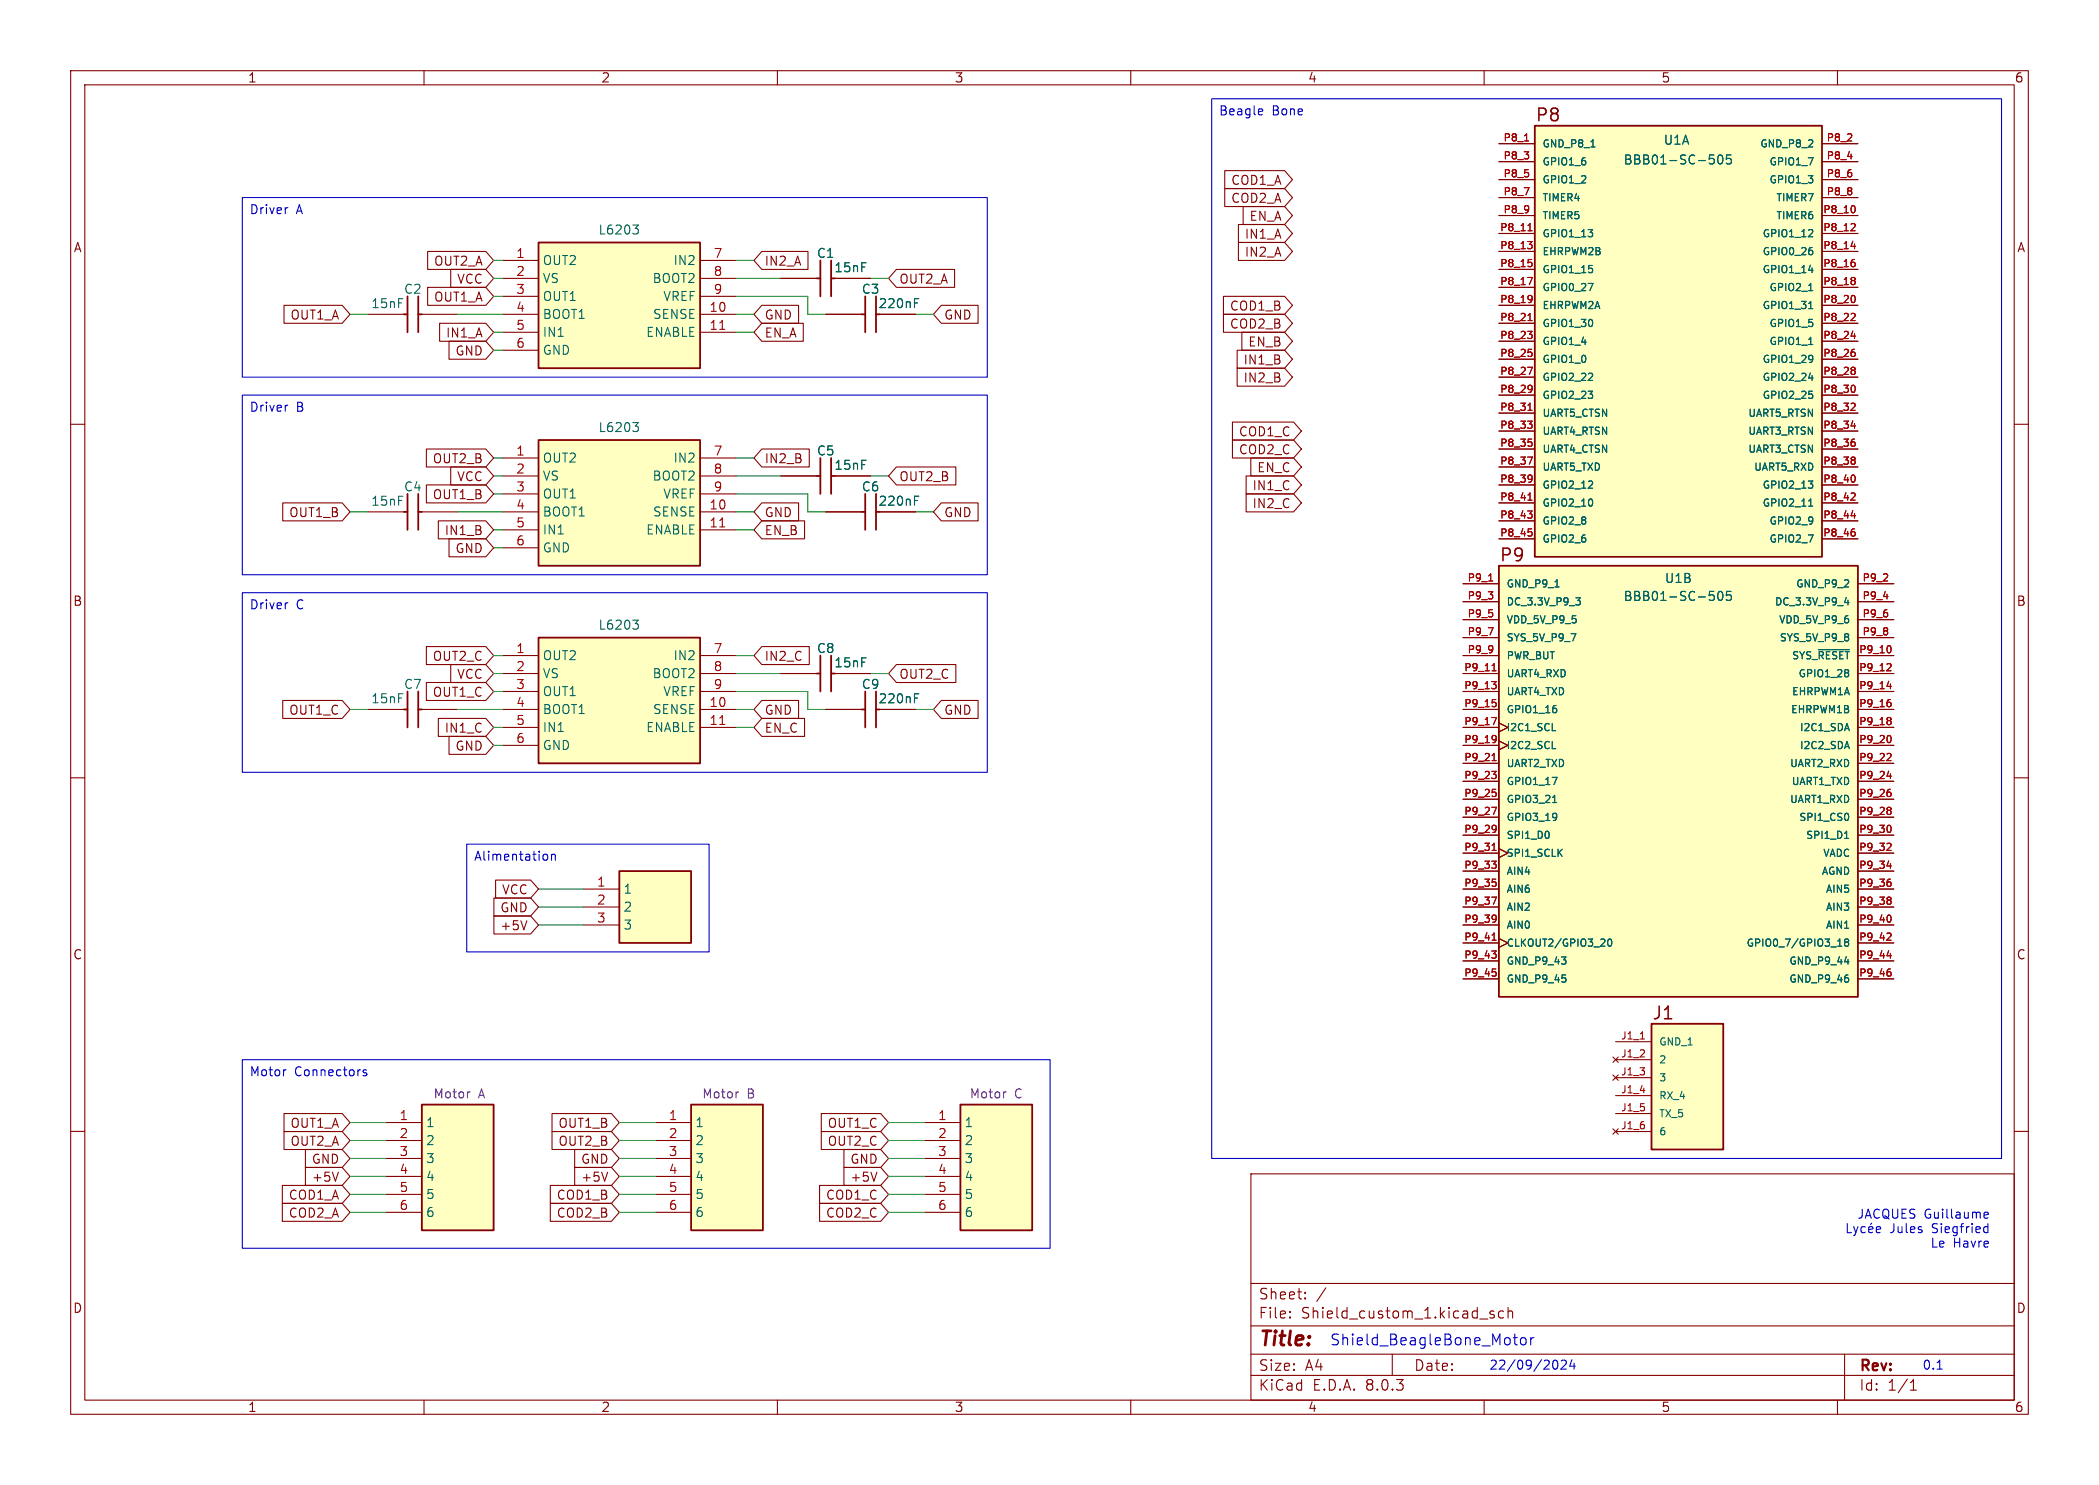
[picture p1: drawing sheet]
<svg xmlns="http://www.w3.org/2000/svg" width="297mm" height="210mm" viewBox="0 0 297 210" stroke-linecap="round" stroke-linejoin="round" font-family="sans-serif">
<defs><g id="words">
<text font-size="2.8" fill="#840000" x="178" y="190.9">Title:</text>
<g font-size="2.5" fill="#840000">
<text x="217.2" y="17.5">P8</text>
<text x="212.1" y="79.7">P9</text>
<text x="233.7" y="144.5">J1</text>
</g>
<g font-size="2.1" fill="#840000">
<text x="178" y="184">Sheet:</text>
<text x="178" y="186.7">File:</text>
<text x="184.1" y="186.7">Shield_custom_1.kicad_sch</text>
<text x="178" y="196.9">KiCad</text>
<text x="178" y="194.1">Size:</text>
<text x="184.7" y="194.1">A4</text>
<text x="185.7" y="196.9">E.D.A.</text>
<text x="193.3" y="196.9">8.0.3</text>
<text x="200" y="194.1">Date:</text>
<text x="263" y="194.3">Rev:</text>
<text x="263" y="196.9">Id:</text>
<text x="267.1" y="196.9">1/1</text>
</g>
<text font-size="2.1" fill="#0000c2" x="188.1" y="190.5">Shield_BeagleBone_Motor</text>
<g font-size="1.8" fill="#840000">
<text x="35" y="11.9">1</text>
<text x="85" y="11.9">2</text>
<text x="135" y="11.9">3</text>
<text x="185" y="11.9">4</text>
<text x="235" y="11.9">5</text>
<text x="285" y="11.9">6</text>
<text x="174.1" y="26.4">COD1_A</text>
<text x="174.1" y="28.9">COD2_A</text>
<text x="10.3" y="35.9">A</text>
<text x="176" y="34">IN1_A</text>
<text x="176.7" y="31.4">EN_A</text>
<text x="285.3" y="35.9">A</text>
<text x="61.3" y="37.8">OUT2_A</text>
<text x="64.6" y="40.3">VCC</text>
<text x="108.1" y="37.8">IN2_A</text>
<text x="127.2" y="40.3">OUT2_A</text>
<text x="176" y="36.5">IN2_A</text>
<text x="41" y="45.4">OUT1_A</text>
<text x="61.3" y="42.9">OUT1_A</text>
<text x="63" y="47.9">IN1_A</text>
<text x="108.1" y="47.9">EN_A</text>
<text x="108.1" y="45.4">GND</text>
<text x="133.5" y="45.4">GND</text>
<text x="173.9" y="44.1">COD1_B</text>
<text x="173.9" y="46.7">COD2_B</text>
<text x="64.3" y="50.5">GND</text>
<text x="175.9" y="51.8">IN1_B</text>
<text x="176.5" y="49.2">EN_B</text>
<text x="175.9" y="54.3">IN2_B</text>
<text x="61.1" y="65.7">OUT2_B</text>
<text x="108.1" y="65.7">IN2_B</text>
<text x="175.2" y="64.5">COD2_C</text>
<text x="175.2" y="61.9">COD1_C</text>
<text x="61.1" y="70.8">OUT1_B</text>
<text x="64.6" y="68.3">VCC</text>
<text x="127.2" y="68.3">OUT2_B</text>
<text x="177.1" y="69.5">IN1_C</text>
<text x="177.8" y="67">EN_C</text>
<text x="40.8" y="73.3">OUT1_B</text>
<text x="62.8" y="75.9">IN1_B</text>
<text x="108.1" y="73.3">GND</text>
<text x="108.1" y="75.9">EN_B</text>
<text x="133.5" y="73.3">GND</text>
<text x="177.1" y="72.1">IN2_C</text>
<text x="64.3" y="78.4">GND</text>
<text x="10.3" y="85.9">B</text>
<text x="285.3" y="85.9">B</text>
<text x="61.1" y="93.7">OUT2_C</text>
<text x="108.1" y="93.7">IN2_C</text>
<text x="40.8" y="101.3">OUT1_C</text>
<text x="61.1" y="98.7">OUT1_C</text>
<text x="64.6" y="96.2">VCC</text>
<text x="108.1" y="101.3">GND</text>
<text x="127.2" y="96.2">OUT2_C</text>
<text x="133.5" y="101.3">GND</text>
<text x="62.8" y="103.8">IN1_C</text>
<text x="64.3" y="106.4">GND</text>
<text x="108.1" y="103.8">EN_C</text>
<text x="70.7" y="129.2">GND</text>
<text x="70.7" y="131.8">+5V</text>
<text x="70.9" y="126.7">VCC</text>
<text x="10.3" y="135.9">C</text>
<text x="285.3" y="135.9">C</text>
<text x="41" y="159.7">OUT1_A</text>
<text x="78.9" y="159.7">OUT1_B</text>
<text x="117" y="159.7">OUT1_C</text>
<text x="41" y="162.2">OUT2_A</text>
<text x="44" y="167.3">+5V</text>
<text x="44" y="164.8">GND</text>
<text x="78.9" y="162.2">OUT2_B</text>
<text x="82.1" y="164.8">GND</text>
<text x="82.1" y="167.3">+5V</text>
<text x="117" y="162.2">OUT2_C</text>
<text x="120.2" y="164.8">GND</text>
<text x="120.2" y="167.3">+5V</text>
<text x="40.8" y="172.4">COD2_A</text>
<text x="40.8" y="169.9">COD1_A</text>
<text x="78.7" y="172.4">COD2_B</text>
<text x="78.7" y="169.9">COD1_B</text>
<text x="116.8" y="172.4">COD2_C</text>
<text x="116.8" y="169.9">COD1_C</text>
<text x="10.3" y="185.9">D</text>
<text x="285.3" y="185.9">D</text>
<text x="35" y="199.9">1</text>
<text x="85" y="199.9">2</text>
<text x="135" y="199.9">3</text>
<text x="185" y="199.9">4</text>
<text x="235" y="199.9">5</text>
<text x="285" y="199.9">6</text>
</g>
<g font-size="1.8" fill="#0000c2">
<text x="172.4" y="16.6">Beagle</text>
<text x="180" y="16.6">Bone</text>
<text x="35.2" y="30.6">Driver</text>
<text x="41.9" y="30.6">A</text>
<text x="35.2" y="58.6">Driver</text>
<text x="41.9" y="58.6">B</text>
<text x="35.2" y="86.5">Driver</text>
<text x="41.9" y="86.5">C</text>
<text x="67" y="122.1">Alimentation</text>
<text x="35.2" y="152.5">Motor</text>
<text x="41.7" y="152.5">Connectors</text>
<text x="262.7" y="172.6">JACQUES Guillaume</text>
<text x="267.4" y="174.6">Jules</text>
<text x="273.1" y="176.6">Le</text>
<text x="273.5" y="174.6">Siegfried</text>
<text x="276.4" y="176.6">Havre</text>
<text x="210.6" y="193.9">22/09/2024</text>
<text x="271.9" y="193.9">0.1</text>
</g>
<g font-size="1.8" fill="#006464">
<text x="229.6" y="23.5">BBB01-SC-505</text>
<text x="235.3" y="20.7">U1A</text>
<text x="84.6" y="33.4">L6203</text>
<text x="57.1" y="41.8">C2</text>
<text x="76.7" y="37.7">OUT2</text>
<text x="76.7" y="40.2">VS</text>
<text x="92.2" y="40.2">BOOT2</text>
<text x="95.2" y="37.7">IN2</text>
<text x="115.5" y="36.7">C1</text>
<text x="118" y="38.7">15nF</text>
<text x="121.8" y="41.8">C3</text>
<text x="52.4" y="43.8">15nF</text>
<text x="76.7" y="42.8">OUT1</text>
<text x="76.7" y="45.3">BOOT1</text>
<text x="76.7" y="47.9">IN1</text>
<text x="91.3" y="47.9">ENABLE</text>
<text x="92.3" y="45.3">SENSE</text>
<text x="93.8" y="42.8">VREF</text>
<text x="124.2" y="43.8">220nF</text>
<text x="76.7" y="50.4">GND</text>
<text x="76.7" y="65.6">OUT2</text>
<text x="84.6" y="61.3">L6203</text>
<text x="95.2" y="65.6">IN2</text>
<text x="115.5" y="64.6">C5</text>
<text x="52.4" y="71.7">15nF</text>
<text x="57.1" y="69.7">C4</text>
<text x="76.7" y="68.2">VS</text>
<text x="76.7" y="70.7">OUT1</text>
<text x="92.2" y="68.2">BOOT2</text>
<text x="93.8" y="70.7">VREF</text>
<text x="118" y="66.6">15nF</text>
<text x="121.8" y="69.7">C6</text>
<text x="124.2" y="71.7">220nF</text>
<text x="76.7" y="73.3">BOOT1</text>
<text x="76.7" y="75.8">IN1</text>
<text x="91.3" y="75.8">ENABLE</text>
<text x="92.3" y="73.3">SENSE</text>
<text x="76.7" y="78.3">GND</text>
<text x="235.5" y="82.7">U1B</text>
<text x="84.6" y="89.3">L6203</text>
<text x="229.6" y="85.2">BBB01-SC-505</text>
<text x="76.7" y="93.6">OUT2</text>
<text x="95.2" y="93.6">IN2</text>
<text x="115.5" y="92.6">C8</text>
<text x="118" y="94.6">15nF</text>
<text x="52.4" y="99.7">15nF</text>
<text x="57.1" y="97.6">C7</text>
<text x="76.7" y="96.1">VS</text>
<text x="76.7" y="98.7">OUT1</text>
<text x="76.7" y="101.2">BOOT1</text>
<text x="92.2" y="96.1">BOOT2</text>
<text x="92.3" y="101.2">SENSE</text>
<text x="93.8" y="98.7">VREF</text>
<text x="121.8" y="97.6">C9</text>
<text x="124.2" y="99.7">220nF</text>
<text x="76.7" y="103.7">IN1</text>
<text x="76.7" y="106.3">GND</text>
<text x="91.3" y="103.7">ENABLE</text>
<text x="88.1" y="126.6">1</text>
<text x="88.1" y="129.1">2</text>
<text x="88.1" y="131.7">3</text>
<text x="60.2" y="159.6">1</text>
<text x="98.3" y="159.6">1</text>
<text x="136.4" y="159.6">1</text>
<text x="60.2" y="162.2">2</text>
<text x="60.2" y="164.7">3</text>
<text x="60.2" y="167.2">4</text>
<text x="98.3" y="162.2">2</text>
<text x="98.3" y="164.7">3</text>
<text x="98.3" y="167.2">4</text>
<text x="136.4" y="162.2">2</text>
<text x="136.4" y="164.7">3</text>
<text x="136.4" y="167.2">4</text>
<text x="60.2" y="169.8">5</text>
<text x="60.2" y="172.3">6</text>
<text x="98.3" y="169.8">5</text>
<text x="98.3" y="172.3">6</text>
<text x="136.4" y="169.8">5</text>
<text x="136.4" y="172.3">6</text>
</g>
<g font-size="1.8" fill="#a90000">
<text x="73" y="36.6">1</text>
<text x="73" y="39.1">2</text>
<text x="73" y="41.7">3</text>
<text x="100.9" y="36.6">7</text>
<text x="100.9" y="39.1">8</text>
<text x="100.9" y="41.7">9</text>
<text x="73" y="44.2">4</text>
<text x="73" y="46.7">5</text>
<text x="100.3" y="44.2">10</text>
<text x="100.3" y="46.7">11</text>
<text x="73" y="49.3">6</text>
<text x="73" y="64.5">1</text>
<text x="100.9" y="64.5">7</text>
<text x="73" y="67.1">2</text>
<text x="73" y="69.6">3</text>
<text x="100.9" y="67.1">8</text>
<text x="100.9" y="69.6">9</text>
<text x="73" y="72.1">4</text>
<text x="73" y="74.7">5</text>
<text x="73" y="77.2">6</text>
<text x="100.3" y="72.1">10</text>
<text x="100.3" y="74.7">11</text>
<text x="73" y="92.5">1</text>
<text x="73" y="95">2</text>
<text x="100.9" y="92.5">7</text>
<text x="100.9" y="95">8</text>
<text x="73" y="97.5">3</text>
<text x="73" y="100.1">4</text>
<text x="100.3" y="100.1">10</text>
<text x="100.9" y="97.5">9</text>
<text x="73" y="102.6">5</text>
<text x="73" y="105.2">6</text>
<text x="100.3" y="102.6">11</text>
<text x="84.4" y="125.5">1</text>
<text x="84.4" y="128">2</text>
<text x="84.4" y="130.6">3</text>
<text x="56.4" y="158.5">1</text>
<text x="56.4" y="161">2</text>
<text x="94.5" y="158.5">1</text>
<text x="94.5" y="161">2</text>
<text x="132.6" y="158.5">1</text>
<text x="132.6" y="161">2</text>
<text x="56.4" y="163.6">3</text>
<text x="56.4" y="166.1">4</text>
<text x="94.5" y="163.6">3</text>
<text x="94.5" y="166.1">4</text>
<text x="132.6" y="163.6">3</text>
<text x="132.6" y="166.1">4</text>
<text x="56.4" y="168.7">5</text>
<text x="56.4" y="171.2">6</text>
<text x="94.5" y="168.7">5</text>
<text x="94.5" y="171.2">6</text>
<text x="132.6" y="168.7">5</text>
<text x="132.6" y="171.2">6</text>
</g>
<g font-size="1.8" fill="#840084">
<text x="61.3" y="155.5">Motor</text>
<text x="67.7" y="155.5">A</text>
<text x="99.3" y="155.5">Motor</text>
<text x="105.7" y="155.5">B</text>
<text x="137.1" y="155.5">Motor</text>
<text x="143.6" y="155.5">C</text>
</g>
<g font-size="1.4" fill="#a90000">
<text x="212.6" y="20.1">P8_1</text>
<text x="212.6" y="22.6">P8_3</text>
<text x="258.4" y="20.1">P8_2</text>
<text x="258.4" y="22.6">P8_4</text>
<text x="212.6" y="25.1">P8_5</text>
<text x="212.6" y="27.7">P8_7</text>
<text x="258.4" y="25.1">P8_6</text>
<text x="258.4" y="27.7">P8_8</text>
<text x="212.2" y="32.8">P8_11</text>
<text x="212.2" y="35.3">P8_13</text>
<text x="212.6" y="30.2">P8_9</text>
<text x="257.9" y="30.2">P8_10</text>
<text x="257.9" y="32.8">P8_12</text>
<text x="257.9" y="35.3">P8_14</text>
<text x="212.2" y="37.8">P8_15</text>
<text x="212.2" y="40.4">P8_17</text>
<text x="257.9" y="37.8">P8_16</text>
<text x="257.9" y="40.4">P8_18</text>
<text x="212.2" y="42.9">P8_19</text>
<text x="212.2" y="45.5">P8_21</text>
<text x="257.9" y="42.9">P8_20</text>
<text x="257.9" y="45.5">P8_22</text>
<text x="212.2" y="48">P8_23</text>
<text x="212.2" y="50.5">P8_25</text>
<text x="212.2" y="53.1">P8_27</text>
<text x="257.9" y="48">P8_24</text>
<text x="257.9" y="50.5">P8_26</text>
<text x="257.9" y="53.1">P8_28</text>
<text x="212.2" y="55.6">P8_29</text>
<text x="212.2" y="58.2">P8_31</text>
<text x="257.9" y="55.6">P8_30</text>
<text x="257.9" y="58.2">P8_32</text>
<text x="212.2" y="60.7">P8_33</text>
<text x="212.2" y="63.2">P8_35</text>
<text x="212.2" y="65.8">P8_37</text>
<text x="257.9" y="60.7">P8_34</text>
<text x="257.9" y="63.2">P8_36</text>
<text x="257.9" y="65.8">P8_38</text>
<text x="212.2" y="68.3">P8_39</text>
<text x="212.2" y="70.9">P8_41</text>
<text x="257.9" y="68.3">P8_40</text>
<text x="257.9" y="70.9">P8_42</text>
<text x="212.2" y="73.4">P8_43</text>
<text x="212.2" y="75.9">P8_45</text>
<text x="257.9" y="73.4">P8_44</text>
<text x="257.9" y="75.9">P8_46</text>
<text x="207.6" y="82.3">P9_1</text>
<text x="263.4" y="82.3">P9_2</text>
<text x="207.6" y="84.8">P9_3</text>
<text x="207.6" y="87.4">P9_5</text>
<text x="207.6" y="89.9">P9_7</text>
<text x="263.4" y="84.8">P9_4</text>
<text x="263.4" y="87.4">P9_6</text>
<text x="263.4" y="89.9">P9_8</text>
<text x="207.1" y="95">P9_11</text>
<text x="207.6" y="92.5">P9_9</text>
<text x="263" y="92.5">P9_10</text>
<text x="263" y="95">P9_12</text>
<text x="207.1" y="97.5">P9_13</text>
<text x="207.1" y="100.1">P9_15</text>
<text x="263" y="97.5">P9_14</text>
<text x="263" y="100.1">P9_16</text>
<text x="207.1" y="102.6">P9_17</text>
<text x="207.1" y="105.2">P9_19</text>
<text x="207.1" y="107.7">P9_21</text>
<text x="263" y="102.6">P9_18</text>
<text x="263" y="105.2">P9_20</text>
<text x="263" y="107.7">P9_22</text>
<text x="207.1" y="110.2">P9_23</text>
<text x="207.1" y="112.8">P9_25</text>
<text x="263" y="110.2">P9_24</text>
<text x="263" y="112.8">P9_26</text>
<text x="207.1" y="115.3">P9_27</text>
<text x="207.1" y="117.9">P9_29</text>
<text x="263" y="115.3">P9_28</text>
<text x="263" y="117.9">P9_30</text>
<text x="207.1" y="120.4">P9_31</text>
<text x="207.1" y="122.9">P9_33</text>
<text x="207.1" y="125.5">P9_35</text>
<text x="263" y="120.4">P9_32</text>
<text x="263" y="122.9">P9_34</text>
<text x="263" y="125.5">P9_36</text>
<text x="207.1" y="128">P9_37</text>
<text x="207.1" y="130.6">P9_39</text>
<text x="263" y="128">P9_38</text>
<text x="263" y="130.6">P9_40</text>
<text x="207.1" y="133.1">P9_41</text>
<text x="207.1" y="135.6">P9_43</text>
<text x="263" y="133.1">P9_42</text>
<text x="263" y="135.6">P9_44</text>
<text x="207.1" y="138.2">P9_45</text>
<text x="263" y="138.2">P9_46</text>
<text x="229.3" y="147.1">J1_1</text>
<text x="229.3" y="149.6">J1_2</text>
<text x="229.3" y="152.1">J1_3</text>
<text x="229.3" y="154.7">J1_4</text>
<text x="229.3" y="157.2">J1_5</text>
<text x="229.3" y="159.8">J1_6</text>
</g>
<g font-size="1.4" fill="#006464">
<text x="218.2" y="21.1">GND_P8_1</text>
<text x="218.2" y="23.6">GPIO1_6</text>
<text x="248.9" y="21.1">GND_P8_2</text>
<text x="250.3" y="23.6">GPIO1_7</text>
<text x="218.2" y="26.1">GPIO1_2</text>
<text x="218.2" y="28.7">TIMER4</text>
<text x="250.3" y="26.1">GPIO1_3</text>
<text x="251.2" y="28.7">TIMER7</text>
<text x="218.2" y="33.8">GPIO1_13</text>
<text x="218.2" y="31.2">TIMER5</text>
<text x="249.3" y="33.8">GPIO1_12</text>
<text x="251.2" y="31.2">TIMER6</text>
<text x="218.2" y="36.3">EHRPWM2B</text>
<text x="218.2" y="38.8">GPIO1_15</text>
<text x="218.2" y="41.4">GPIO0_27</text>
<text x="249.3" y="36.3">GPIO0_26</text>
<text x="249.3" y="38.8">GPIO1_14</text>
<text x="250.3" y="41.4">GPIO2_1</text>
<text x="218.2" y="43.9">EHRPWM2A</text>
<text x="218.2" y="46.5">GPIO1_30</text>
<text x="249.3" y="43.9">GPIO1_31</text>
<text x="250.3" y="46.5">GPIO1_5</text>
<text x="218.2" y="49">GPIO1_4</text>
<text x="218.2" y="51.5">GPIO1_0</text>
<text x="249.3" y="51.5">GPIO1_29</text>
<text x="250.3" y="49">GPIO1_1</text>
<text x="218.2" y="54.1">GPIO2_22</text>
<text x="218.2" y="56.6">GPIO2_23</text>
<text x="218.2" y="59.2">UART5_CTSN</text>
<text x="247.3" y="59.2">UART5_RTSN</text>
<text x="249.3" y="54.1">GPIO2_24</text>
<text x="249.3" y="56.6">GPIO2_25</text>
<text x="218.2" y="61.7">UART4_RTSN</text>
<text x="218.2" y="64.2">UART4_CTSN</text>
<text x="247.3" y="61.7">UART3_RTSN</text>
<text x="247.3" y="64.2">UART3_CTSN</text>
<text x="218.2" y="66.8">UART5_TXD</text>
<text x="218.2" y="69.3">GPIO2_12</text>
<text x="218.2" y="71.9">GPIO2_10</text>
<text x="248.1" y="66.8">UART5_RXD</text>
<text x="249.3" y="69.3">GPIO2_13</text>
<text x="249.3" y="71.9">GPIO2_11</text>
<text x="218.2" y="74.4">GPIO2_8</text>
<text x="218.2" y="76.9">GPIO2_6</text>
<text x="250.3" y="74.4">GPIO2_9</text>
<text x="250.3" y="76.9">GPIO2_7</text>
<text x="213.1" y="83.3">GND_P9_1</text>
<text x="254" y="83.3">GND_P9_2</text>
<text x="213.1" y="85.8">DC_3.3V_P9_3</text>
<text x="213.1" y="88.4">VDD_5V_P9_5</text>
<text x="251" y="85.8">DC_3.3V_P9_4</text>
<text x="251.6" y="88.4">VDD_5V_P9_6</text>
<text x="213.1" y="96">UART4_RXD</text>
<text x="213.1" y="90.9">SYS_5V_P9_7</text>
<text x="213.1" y="93.4">PWR_BUT</text>
<text x="251.7" y="90.9">SYS_5V_P9_8</text>
<text x="253.4" y="93.4">SYS_~{RESET}</text>
<text x="254.4" y="96">GPIO1_28</text>
<text x="213.1" y="98.5">UART4_TXD</text>
<text x="213.1" y="101.1">GPIO1_16</text>
<text x="253.3" y="101.1">EHRPWM1B</text>
<text x="253.4" y="98.5">EHRPWM1A</text>
<text x="213.1" y="103.6">I2C1_SCL</text>
<text x="213.1" y="106.1">I2C2_SCL</text>
<text x="254.6" y="103.6">I2C1_SDA</text>
<text x="254.6" y="106.1">I2C2_SDA</text>
<text x="213.1" y="108.7">UART2_TXD</text>
<text x="213.1" y="111.2">GPIO1_17</text>
<text x="213.1" y="113.8">GPIO3_21</text>
<text x="253.2" y="108.7">UART2_RXD</text>
<text x="253.2" y="113.8">UART1_RXD</text>
<text x="253.4" y="111.2">UART1_TXD</text>
<text x="213.1" y="116.3">GPIO3_19</text>
<text x="213.1" y="118.8">SPI1_D0</text>
<text x="254.5" y="116.3">SPI1_CS0</text>
<text x="255.4" y="118.8">SPI1_D1</text>
<text x="213.1" y="121.4">SPI1_SCLK</text>
<text x="213.1" y="123.9">AIN4</text>
<text x="257.7" y="123.9">AGND</text>
<text x="257.8" y="121.4">VADC</text>
<text x="213.1" y="126.5">AIN6</text>
<text x="213.1" y="129">AIN2</text>
<text x="213.1" y="131.5">AIN0</text>
<text x="258.2" y="126.5">AIN5</text>
<text x="258.2" y="129">AIN3</text>
<text x="258.2" y="131.5">AIN1</text>
<text x="213.1" y="134.1">CLKOUT2/GPIO3_20</text>
<text x="213.1" y="136.6">GND_P9_43</text>
<text x="247" y="134.1">GPIO0_7/GPIO3_18</text>
<text x="253.1" y="136.6">GND_P9_44</text>
<text x="213.1" y="139.2">GND_P9_45</text>
<text x="253.1" y="139.2">GND_P9_46</text>
<text x="234.7" y="148.1">GND_1</text>
<text x="234.7" y="150.6">2</text>
<text x="234.7" y="153.1">3</text>
<text x="234.7" y="155.7">RX_4</text>
<text x="234.7" y="158.2">TX_5</text>
<text x="234.7" y="160.8">6</text>
</g>
</g></defs>
<g fill="none" stroke="#840000" stroke-width=".15">
<path d="M10 10h277v190h-277zM12 12h273v186h-273zM60 10v2M110 10v2M160 10v2M210 10v2M260 10v2M10 60h2M285 60h2M10 110h2M285 110h2M10 160h2"/>
<path d="M285 160h2M177 166h108v32h-108zM60 198v2M110 198v2M160 198v2M177 194.5h108M177 191.5h108M177 187.5h108M177 181.5h108M182.5 186.3h.1l-.1 .1M182.5 186.3v.1M182.5 185.5v.1"/>
<path d="M182.5 185.5h.1l-.1 .1M184.7 183.6v.1M184.7 183.6h-.1l.1 .1M184.7 182.8v.1M184.7 182.8h-.1l.1 .1M187.6 182.1l-1.3 2M197 191.5v3M210 198v2M211.4 185.5l-.4-.1-.2 .2 .1 .2 .5 .2 .1 .1-.1 .2-.2 .1-.4-.1M212.7 185.5l-.4-.1-.3 .3v.4l.2 .2 .1 .1 .4-.1M213.4 185.5a.37 .37 0 0 1 .6 .1v.8M213.4 184.9v1.5"/>
<path d="M260 198v2M261 191.5v6.5M270.3 196.6h.9M270.3 195.5l.4-.4v1.5"/>
</g>
<path d="M59.7 156.2h10.1v17.8h-10.1z" fill="#ffffc2"/>
<path d="M121.9 72.4h.5M122.4 69.9v5M124 72.4h.5M124 69.9v5M57.7 97.8v5.1M59.2 97.8v5.1M57.1 100.3h.6M59.2 100.3h.5M59.7 156.2h10.1v17.8h-10.1z" fill="none" stroke="#840000" stroke-width=".25"/>
<path d="M116.8 72.4h5.1M124.5 72.4h5M52.1 100.3h5M59.7 100.3h5.1M54.6 158.8h5.1M54.6 161.3h5.1M54.6 163.8h5.1M54.6 166.4h5.1M54.6 168.9h5.1M54.6 171.5h5.1" fill="none" stroke="#840000" stroke-width=".15"/>
<path d="M66.4 154.4h.1" fill="none" stroke="#840084" stroke-width=".15"/>
<path d="M129.4 70.8h.4M129.4 70.2h.6" fill="none" stroke="#006464" stroke-width=".15"/>
<path d="M217.2 17.8h40.6v60.9h-40.6z" fill="#ffffc2"/>
<path d="M217.2 17.8h40.6v60.9h-40.6z" fill="none" stroke="#840000" stroke-width=".25"/>
<g fill="none" stroke="#840000" stroke-width=".15">
<path d="M212.1 20.3h5.1M212.1 30.5h5.1M212.1 33h5.1M212.1 35.6h5.1M212.1 38.1h5.1M212.1 22.9h5.1M212.1 25.4h5.1M212.1 27.9h5.1M257.8 20.3h5.1M257.8 30.5h5.1M257.8 33h5.1M257.8 35.6h5.1"/>
<path d="M257.8 38.1h5.1M257.8 22.9h5.1M257.8 25.4h5.1M257.8 27.9h5.1M212.1 40.6h5.1M212.1 43.2h5.1M212.1 45.7h5.1M212.1 48.3h5.1M212.1 50.8h5.1M212.1 53.3h5.1M212.1 55.9h5.1M212.1 58.4h5.1"/>
<path d="M257.8 40.6h5.1M257.8 43.2h5.1M257.8 45.7h5.1M257.8 48.3h5.1M257.8 50.8h5.1M257.8 53.3h5.1M257.8 55.9h5.1M257.8 58.4h5.1M212.1 61h5.1M212.1 63.5h5.1M212.1 66h5.1M212.1 68.6h5.1"/>
<path d="M212.1 71.1h5.1M212.1 73.7h5.1M212.1 76.2h5.1M257.8 61h5.1M257.8 63.5h5.1M257.8 66h5.1M257.8 68.6h5.1M257.8 71.1h5.1M257.8 73.7h5.1M257.8 76.2h5.1"/>
</g>
<g fill="none" stroke="#006464" stroke-width=".15">
<path d="M224.7 32.5h.6l-.3 .4M225.1 20.8h.6M225.3 32.9v.5M225.3 38v.5M241.9 21.9h.6M242 22.4h.3l.3 .2v.3l-.2 .2-.4 .1M243.2 22l.2-.1a.69 .69 0 0 1 .3 1.2l-.2 .1a.69 .69 0 0 1-.3-1.2zM244.9 21.9h-.6v.6l.1-.1 .5 .1 .1 .1-.1 .5-.2 .1h-.3l-.1-.1M255.9 38.2h.6M256.3 32.5l.2 .2v.2l-.6 .6h.6M256.4 35.4l.1 .2-.1 .4M224.7 40.1h.7l-.4 1"/>
<path d="M224.7 55.3h.6l-.3 .4M225.3 52.8v.2v.2l-.6 .6h.6M225.3 45.4v.6M225.3 55.8v.4M255.9 41.1h.6M255.9 43.6h.6M255.9 48.7h.6M255.9 53.5h.6M256 55.3h.5M256.1 42.8l.1-.2v1M256.4 50.3h.1a.86 .86 0 0 1-.1 .9M256.4 55.8l.1 .1-.1 .4"/>
<path d="M256.5 50.7l-.1 .1M225.3 68.1v.1v.3l-.6 .5h.6M225.3 70.8v.6M255.9 68h.6l-.3 .4M255.9 71.6h.6M256.1 70.7l.1-.1v1M256.4 68.5l.1 .1-.1 .4"/>
</g>
<g fill="none" stroke="#a90000" stroke-width=".15">
<path d="M215.7 19.9h.6M216.2 34.2h.6l-.4 .3M216.2 39.2h.6l-.4 1.1M216.2 32.6h.6M216.3 36.7h.4M216.4 31.8l.1-.2v1M216.6 37.1l.2 .2v.2l-.2 .2M216.7 34.6l.1 .1-.1 .4M261.9 34.8h.7M262.3 31.6l.2 .2v.3l-.6 .5h.6M262.3 39.2l.2 .2-.2 .3 .2 .1v.3l-.2 .2M262.4 29.2l.1 .3-.1 .5"/>
<path d="M262.4 37.1l.1 .2-.1 .4M216.2 46.9h.6l-.4 .3M216.2 51.9h.6l-.4 1.1M216.2 59.6h.6l-.4 .3M216.2 45.3h.6M216.2 58h.6M216.3 49.4h.4M216.4 44.5l.1-.2v1M216.4 57.2l.1-.2v1M216.6 41.8l.1 .1a.86 .86 0 0 1-.1 .8M216.6 49.8l.2 .2v.2l-.2 .2M216.6 54.5l.1 .1a.86 .86 0 0 1-.1 .8"/>
<path d="M216.7 47.3l.1 .1-.1 .4M216.7 60l.1 .1-.1 .4M216.8 42.2l-.2 .2M216.8 54.9l-.2 .2M261.9 47.5h.7M262.3 44.3l.2 .2v.3l-.6 .5h.6M262.3 51.9l.2 .2-.2 .3 .2 .1v.3l-.2 .2M262.3 57l.2 .2v.3l-.6 .5h.6M262.4 41.9l.1 .3-.1 .5M262.4 49.8l.1 .2-.1 .4M262.4 54.6l.1 .3-.1 .5M216.2 64.6h.6l-.4 1.1"/>
<path d="M216.2 72.3h.6l-.4 .3M216.2 70.7h.6M216.3 62.1h.4M216.3 74.8h.4M216.4 69.9l.1-.2v1M216.6 62.5l.2 .2v.2l-.2 .2M216.6 67.2l.1 .1a.86 .86 0 0 1-.1 .8M216.6 75.2l.2 .2v.2l-.2 .2M216.7 72.7l.1 .1-.1 .4M216.8 67.6l-.2 .2M261.9 60.2h.7M261.9 72.9h.7"/>
<path d="M262.3 64.6l.2 .2-.2 .3 .2 .1v.3l-.2 .2M262.3 69.7l.2 .2v.3l-.6 .5h.6M262.4 62.5l.1 .2-.1 .4M262.4 67.3l.1 .3-.1 .5M262.4 75.2l.1 .2-.1 .4"/>
</g>
<path d="M212.1 80h50.8v61h-50.8z" fill="#ffffc2"/>
<path d="M115.6 95.3h.5M116.1 92.7v5.1M117.6 95.3h.5M117.6 92.7v5.1M212.1 80h50.8v61h-50.8z" fill="none" stroke="#840000" stroke-width=".25"/>
<g fill="none" stroke="#840000" stroke-width=".15">
<path d="M110.5 95.3h5.1M118.1 95.3h5.1M207 82.6h5.1M207 92.7h5.1M207 95.3h5.1M207 97.8h5.1M207 85.1h5.1M207 87.6h5.1M207 90.2h5.1M262.9 82.6h5.1M262.9 92.7h5.1M262.9 95.3h5.1"/>
<path d="M262.9 97.8h5.1M262.9 85.1h5.1M262.9 87.6h5.1M262.9 90.2h5.1M207 100.3h5.1M207 102.9h5.1M207 105.4h5.1M207 108h5.1M207 110.5h5.1M207 113h5.1M207 115.6h5.1M207 118.1h5.1"/>
<path d="M212.1 102.2l1.3 .7-1.3 .6M212.1 104.8l1.3 .6-1.3 .6M262.9 100.3h5.1M262.9 102.9h5.1M262.9 105.4h5.1M262.9 108h5.1M262.9 110.5h5.1M262.9 113h5.1M262.9 115.6h5.1M262.9 118.1h5.1M207 120.7h5.1M207 123.2h5.1"/>
<path d="M207 125.7h5.1M207 128.3h5.1M207 130.8h5.1M207 133.4h5.1M207 135.9h5.1M207 138.4h5.1M212.1 120l1.3 .7-1.3 .6M212.1 132.7l1.3 .7-1.3 .6M262.9 120.7h5.1M262.9 123.2h5.1M262.9 125.7h5.1M262.9 128.3h5.1"/>
<path d="M262.9 130.8h5.1M262.9 133.4h5.1M262.9 135.9h5.1M262.9 138.4h5.1"/>
</g>
<g fill="none" stroke="#006464" stroke-width=".15">
<path d="M220 83h.6M223 84.5h.6l-.3 .4 .3 .1v.4l-.2 .2h-.3M241.9 83.6h.6M242 84.1h.3l.3 .3v.3l-.2 .1-.4 .1M243.2 83.7l.2-.1a.69 .69 0 0 1 .3 1.2l-.2 .1a.69 .69 0 0 1-.3-1.1zM244.9 83.6h-.6v.6l.1-.1 .5 .1 .1 .2-.1 .4-.2 .1h-.3l-.1-.1M257.3 91.9h4.4M261 85.2h.6M261.5 94.7l.1 .2-.1 .2M261.5 95.2l.1 .1-.1 .4M261.5 84.9v.7M219.6 103.3h.5"/>
<path d="M219.6 105.9h.5M219.6 109.9h.7l-.4 1.1M219.7 113.5h.6M220.2 100.3v.4M220.2 115.1v.7M220.3 115.5h-.1M261 118.6h.6M261.5 115.1l.1 .3-.1 .5M220.9 135.3h.7l-.4 .4M221.5 135.8v.5M221.5 138.4v.4M227.6 132.8h.1a.54 .54 0 0 1 .4 .5 .54 .54 0 0 1-.4 .5 .68 .68 0 0 1-.1-1z"/>
<path d="M260 133.8h.6M261 136h.6M261.2 133.2l-.2-.2 .2-.2h.3l.1 .2-.2 .2M261.2 133.2l-.2 .2v.3l.2 .1h.3l.1-.2-.1-.3-.1-.1M261.2 133.2h.2M261.5 138.3l.1 .2-.1 .3"/>
</g>
<g fill="none" stroke="#a90000" stroke-width=".15">
<path d="M210.6 82.2h.6M211.1 96.4h.6l-.3 .4M211.1 94.9h.6M211.2 98.9h.5M211.3 94l.1-.2v1.1M211.5 99.3l.2 .2v.3l-.2 .1M211.6 96.8l.1 .2-.1 .4M267 97.1h.6M267.4 93.8l.2 .2-.1 .3-.5 .6h.6M267.5 91.4l.1 .3-.1 .5M267.5 99.4l.1 .1-.1 .4M211.1 101.5h.7l-.5 1"/>
<path d="M211.1 109.1h.6l-.3 .4M211.1 114.2h.7l-.5 1M211.1 107.6h.6M211.2 111.6h.5M211.3 106.7l.1-.2v1.1M211.3 119.4l.1-.2v1.1M211.5 104l.2 .1a.86 .86 0 0 1-.1 .8M211.5 112l.2 .2v.3l-.2 .1M211.5 116.7l.2 .1a.86 .86 0 0 1-.1 .8M211.6 109.5l.1 .2-.1 .4M211.7 104.4l-.2 .2M211.7 117.1l-.2 .2"/>
<path d="M267 109.8h.6M267.4 101.5l.2 .2-.2 .2 .1 .1 .1 .3-.2 .2M267.4 106.5l.2 .2-.1 .3-.5 .6h.6M267.4 114.2l.2 .2-.2 .2 .1 .1 .1 .3-.2 .2M267.4 119.2l.2 .2-.1 .3-.5 .6h.6M267.5 104.1l.1 .3-.1 .5M267.5 112.1l.1 .1-.1 .4M267.5 116.8l.1 .3-.1 .5M211.1 121.8h.6l-.3 .4M211.1 126.9h.7l-.5 1M211.1 134.5h.6l-.3 .4M211.1 120.3h.6"/>
<path d="M211.1 133h.6M211.2 124.3h.5M211.2 137h.5M211.3 132.1l.1-.2v1.1M211.5 124.7l.2 .2v.3l-.2 .1M211.5 129.4l.2 .1a.86 .86 0 0 1-.1 .8M211.5 137.4l.2 .2v.3l-.2 .1M211.6 122.2l.1 .2-.1 .4M211.6 134.9l.1 .2-.1 .4M211.7 129.8l-.2 .2M267 122.5h.6M267 135.2h.6"/>
<path d="M267.4 126.9l.2 .2-.2 .2 .1 .1 .1 .3-.2 .2M267.4 131.9l.2 .2-.1 .3-.5 .6h.6M267.5 124.8l.1 .1-.1 .4M267.5 129.5l.1 .3-.1 .5M267.5 137.5l.1 .1-.1 .4"/>
</g>
<path d="M76.2 90.2h22.9v17.8h-22.9z" fill="#ffffc2"/>
<path d="M76.2 90.2h22.9v17.8h-22.9z" fill="none" stroke="#840000" stroke-width=".25"/>
<path d="M71.1 92.7h5.1M71.1 95.3h5.1M71.1 97.8h5.1M99.1 92.7h5M99.1 95.3h5M99.1 97.8h5M71.1 100.3h5.1M71.1 102.9h5.1M71.1 105.4h5.1M99.1 100.3h5M99.1 102.9h5" fill="none" stroke="#840000" stroke-width=".15"/>
<path d="M101.8 102.5h.8" fill="none" stroke="#a90000" stroke-width=".15"/>
<path d="M89.5 87.7h.8l-.4 .5 .4 .1v.4l-.2 .3h-.4" fill="none" stroke="#006464" stroke-width=".15"/>
<path d="M233.7 144.8h10.1v17.8h-10.1z" fill="#ffffc2"/>
<path d="M233.7 144.8h10.1v17.8h-10.1z" fill="none" stroke="#840000" stroke-width=".25"/>
<path d="M228.2 149.5l.8 .7M228.2 152l.8 .8M228.2 159.6l.8 .8M228.6 147.3h5.1M228.6 149.9h5.1M228.6 152.4h5.1M228.6 154.9h5.1M228.6 157.5h5.1M229 149.5l-.8 .7M229 152l-.8 .8M229 159.6l-.8 .8M228.6 160h5.1" fill="none" stroke="#840000" stroke-width=".15"/>
<path d="M232.1 146.9h.6" fill="none" stroke="#a90000" stroke-width=".15"/>
<path d="M87.6 123.2h10.2v10.2h-10.2z" fill="#ffffc2"/>
<path d="M115.6 67.3h.5M116.1 64.8v5.1M117.6 67.3h.5M117.6 64.8v5.1M87.6 123.2h10.2v10.2h-10.2z" fill="none" stroke="#840000" stroke-width=".25"/>
<path d="M110.5 67.3h5.1M118.1 67.3h5.1M82.5 125.7h5.1M82.5 128.3h5.1M82.5 130.8h5.1" fill="none" stroke="#840000" stroke-width=".15"/>
<path d="M97.8 156.2h10.1v17.8h-10.1z" fill="#ffffc2"/>
<path d="M121.9 44.5h.5M122.4 41.9v5.1M124 44.5h.5M124 41.9v5.1M97.8 156.2h10.1v17.8h-10.1z" fill="none" stroke="#840000" stroke-width=".25"/>
<path d="M116.8 44.5h5.1M124.5 44.5h5M92.7 158.8h5.1M92.7 161.3h5.1M92.7 163.8h5.1M92.7 166.4h5.1M92.7 168.9h5.1M92.7 171.5h5.1" fill="none" stroke="#840000" stroke-width=".15"/>
<path d="M104.4 154.4h.1" fill="none" stroke="#840084" stroke-width=".15"/>
<path d="M129.4 42.8h.4M129.4 42.2h.6" fill="none" stroke="#006464" stroke-width=".15"/>
<path d="M135.9 156.2h10.1v17.8h-10.1z" fill="#ffffc2"/>
<path d="M115.6 39.4h.5M116.1 36.8v5.1M117.6 39.4h.5M117.6 36.8v5.1M135.9 156.2h10.1v17.8h-10.1z" fill="none" stroke="#840000" stroke-width=".25"/>
<path d="M110.5 39.4h5.1M118.1 39.4h5.1M130.8 158.8h5.1M130.8 161.3h5.1M130.8 163.8h5.1M130.8 166.4h5.1M130.8 168.9h5.1M130.8 171.5h5.1" fill="none" stroke="#840000" stroke-width=".15"/>
<path d="M142.2 154.4h.2" fill="none" stroke="#840084" stroke-width=".15"/>
<path d="M76.2 34.3h22.9v17.8h-22.9z" fill="#ffffc2"/>
<path d="M76.2 34.3h22.9v17.8h-22.9z" fill="none" stroke="#840000" stroke-width=".25"/>
<path d="M71.1 36.8h5.1M71.1 39.4h5.1M99.1 36.8h5M99.1 39.4h5M71.1 44.5h5.1M71.1 47h5.1M71.1 41.9h5.1M71.1 49.5h5.1M99.1 44.5h5M99.1 47h5M99.1 41.9h5" fill="none" stroke="#840000" stroke-width=".15"/>
<path d="M101.8 46.6h.8" fill="none" stroke="#a90000" stroke-width=".15"/>
<path d="M89.5 31.8h.8l-.4 .5 .4 .1v.4l-.2 .3h-.4" fill="none" stroke="#006464" stroke-width=".15"/>
<path d="M76.2 62.2h22.9v17.8h-22.9z" fill="#ffffc2"/>
<g fill="none" stroke="#840000" stroke-width=".25">
<path d="M57.1 44.5h.6M57.7 41.9v5.1M59.2 44.5h.5M59.2 41.9v5.1M57.1 72.4h.6M57.7 69.9v5M59.2 69.9v5M59.2 72.4h.5M76.2 62.2h22.9v17.8h-22.9zM122.4 97.8v5.1M124 97.8v5.1M121.9 100.3h.5"/>
<path d="M124 100.3h.5"/>
</g>
<g fill="none" stroke="#840000" stroke-width=".15">
<path d="M60.5 35.6h8.2l1.1 1.2-1.1 1.3h-8.2zM63.8 38.1h4.9l1.1 1.3-1.1 1.2h-4.9zM107.8 35.6h6.5v2.5h-6.5l-1.1-1.3zM110.5 39.4h5.1M118.1 39.4h5.1M126.8 38.1h8.3v2.5h-8.3l-1.1-1.2zM173.3 24.1h8.5l1.1 1.3-1.1 1.3h-8.5zM173.3 26.7h8.5l1.1 1.2-1.1 1.3h-8.5zM175.2 31.7h6.6l1.1 1.3-1.1 1.3h-6.6zM175.2 34.3h6.6l1.1 1.3-1.1 1.2h-6.6zM175.9 29.2h5.9l1.1 1.3-1.1 1.3h-5.9zM212.1 20.3h5.1"/>
<path d="M212.1 30.5h5.1M212.1 33h5.1M212.1 35.6h5.1M212.1 38.1h5.1M212.1 22.9h5.1M212.1 25.4h5.1M212.1 27.9h5.1M257.8 20.3h5.1M257.8 30.5h5.1M257.8 33h5.1M257.8 35.6h5.1M257.8 38.1h5.1"/>
<path d="M257.8 22.9h5.1M257.8 25.4h5.1M257.8 27.9h5.1M40.2 43.2h8.2l1.1 1.3-1.1 1.2h-8.2zM52.1 44.5h5M59.7 44.5h5.1M60.5 40.6h8.2l1.1 1.3-1.1 1.3h-8.2zM62.2 45.7h6.5l1.1 1.3-1.1 1.3h-6.5zM63.5 48.3h5.2l1.1 1.2-1.1 1.3h-5.2zM107.8 45.7h5.9v2.6h-5.9l-1.1-1.3zM107.8 43.2h5.2v2.5h-5.2l-1.1-1.2zM116.8 44.5h5.1"/>
<path d="M124.5 44.5h5M133.2 43.2h5.2v2.5h-5.2l-1.1-1.2zM173.1 41.9h8.7l1.1 1.3-1.1 1.3h-8.7zM173.1 44.4h8.7l1.1 1.3-1.1 1.3h-8.7zM174.4 59.7h8.6l1.1 1.3-1.1 1.2h-8.6zM175.1 52.1h6.7l1.1 1.2-1.1 1.3h-6.7zM175.1 49.5h6.7l1.1 1.3-1.1 1.3h-6.7zM175.7 47h6.1l1.1 1.3-1.1 1.2h-6.1zM212.1 40.6h5.1M212.1 43.2h5.1M212.1 45.7h5.1M212.1 48.3h5.1"/>
<path d="M212.1 50.8h5.1M212.1 53.3h5.1M212.1 55.9h5.1M212.1 58.4h5.1M257.8 40.6h5.1M257.8 43.2h5.1M257.8 45.7h5.1M257.8 48.3h5.1M257.8 50.8h5.1M257.8 53.3h5.1M257.8 55.9h5.1M257.8 58.4h5.1"/>
<path d="M40 71.1h8.4l1.1 1.3-1.1 1.3h-8.4zM52.1 72.4h5M59.7 72.4h5.1M60.3 63.5h8.4l1.1 1.3-1.1 1.2h-8.4zM60.3 68.6h8.4l1.1 1.3-1.1 1.2h-8.4zM62 73.7h6.7l1.1 1.2-1.1 1.3h-6.7zM63.5 76.2h5.2l1.1 1.3-1.1 1.2h-5.2zM63.8 66h4.9l1.1 1.3-1.1 1.3h-4.9zM71.1 64.8h5.1M71.1 72.4h5.1M71.1 74.9h5.1M71.1 67.3h5.1"/>
<path d="M71.1 69.9h5.1M71.1 77.5h5.1M99.1 64.8h5M99.1 72.4h5M99.1 74.9h5M99.1 67.3h5M99.1 69.9h5M107.8 63.5h6.7v2.5h-6.7l-1.1-1.2zM107.8 71.1h5.2v2.6h-5.2l-1.1-1.3zM107.8 73.7h6v2.5h-6l-1.1-1.3zM110.5 67.3h5.1M116.8 72.4h5.1"/>
<path d="M118.1 67.3h5.1M124.5 72.4h5M126.8 66h8.5v2.6h-8.5l-1.1-1.3zM133.2 71.1h5.2v2.6h-5.2l-1.1-1.3zM174.4 62.2h8.6l1.1 1.3-1.1 1.3h-8.6zM176.3 69.8h6.7l1.1 1.3-1.1 1.3h-6.7zM176.3 67.3h6.7l1.1 1.3-1.1 1.3h-6.7zM177 64.8h6l1.1 1.2-1.1 1.3h-6zM212.1 61h5.1M212.1 63.5h5.1M212.1 66h5.1M212.1 68.6h5.1"/>
<path d="M212.1 71.1h5.1M212.1 73.7h5.1M212.1 76.2h5.1M257.8 61h5.1M257.8 63.5h5.1M257.8 66h5.1M257.8 68.6h5.1M257.8 71.1h5.1M257.8 73.7h5.1M257.8 76.2h5.1M40 99.1h8.4l1.1 1.2-1.1 1.3h-8.4zM60.3 91.4h8.4l1.1 1.3-1.1 1.3h-8.4z"/>
<path d="M60.3 96.5h8.4l1.1 1.3-1.1 1.3h-8.4zM63.8 94h4.9l1.1 1.3-1.1 1.2h-4.9zM107.8 99.1h5.2v2.5h-5.2l-1.1-1.3zM107.8 91.4h6.7v2.6h-6.7l-1.1-1.3zM110.5 95.3h5.1M118.1 95.3h5.1M126.8 94h8.5v2.5h-8.5l-1.1-1.2zM133.2 99.1h5.2v2.5h-5.2l-1.1-1.3zM207 95.3h5.1M207 82.6h5.1M207 92.7h5.1M207 97.8h5.1"/>
<path d="M207 85.1h5.1M207 87.6h5.1M207 90.2h5.1M262.9 95.3h5.1M262.9 82.6h5.1M262.9 92.7h5.1M262.9 97.8h5.1M262.9 85.1h5.1M262.9 87.6h5.1M262.9 90.2h5.1M62 101.6h6.7l1.1 1.3-1.1 1.2h-6.7zM63.5 104.1h5.2l1.1 1.3-1.1 1.3h-5.2z"/>
<path d="M107.8 101.6h6v2.5h-6l-1.1-1.2zM116.8 100.3h5.1M124.5 100.3h5M207 100.3h5.1M207 102.9h5.1M207 105.4h5.1M207 108h5.1M207 110.5h5.1M207 113h5.1M207 115.6h5.1M207 118.1h5.1M212.1 102.2l1.3 .7-1.3 .6"/>
<path d="M212.1 104.8l1.3 .6-1.3 .6M262.9 100.3h5.1M262.9 102.9h5.1M262.9 105.4h5.1M262.9 108h5.1M262.9 110.5h5.1M262.9 113h5.1M262.9 115.6h5.1M262.9 118.1h5.1M69.9 127h5.2l1.1 1.3-1.1 1.2h-5.2zM69.9 129.5h5.2l1.1 1.3-1.1 1.3h-5.2zM70.1 124.5h5l1.1 1.2-1.1 1.3h-5z"/>
<path d="M74.6 130.2l-.5 1.3M207 120.7h5.1M207 123.2h5.1M207 125.7h5.1M207 128.3h5.1M207 130.8h5.1M207 133.4h5.1M207 135.9h5.1M207 138.4h5.1M212.1 120l1.3 .7-1.3 .6M212.1 132.7l1.3 .7-1.3 .6M262.9 120.7h5.1"/>
<path d="M262.9 123.2h5.1M262.9 125.7h5.1M262.9 128.3h5.1M262.9 130.8h5.1M262.9 133.4h5.1M262.9 135.9h5.1M262.9 138.4h5.1M40.2 157.5h8.2l1.1 1.3-1.1 1.2h-8.2zM78.1 157.5h8.4l1.1 1.3-1.1 1.2h-8.4zM116.2 157.5h8.4l1.1 1.3-1.1 1.2h-8.4zM39.9 170.2h8.5l1.1 1.3-1.1 1.2h-8.5zM39.9 167.6h8.5l1.1 1.3-1.1 1.3h-8.5z"/>
<path d="M40.2 160h8.2l1.1 1.3-1.1 1.3h-8.2zM43.2 165.1h5.2l1.1 1.3-1.1 1.2h-5.2zM43.2 162.6h5.2l1.1 1.2-1.1 1.3h-5.2zM47.9 165.8l-.4 1.2M77.9 170.2h8.6l1.1 1.3-1.1 1.2h-8.6zM77.9 167.6h8.6l1.1 1.3-1.1 1.3h-8.6zM78.1 160h8.4l1.1 1.3-1.1 1.3h-8.4zM81.3 162.6h5.2l1.1 1.2-1.1 1.3h-5.2zM81.3 165.1h5.2l1.1 1.3-1.1 1.2h-5.2zM86 165.8l-.4 1.2M116 170.2h8.6l1.1 1.3-1.1 1.2h-8.6zM116 167.6h8.6l1.1 1.3-1.1 1.3h-8.6z"/>
<path d="M116.2 160h8.4l1.1 1.3-1.1 1.3h-8.4zM119.4 162.6h5.2l1.1 1.2-1.1 1.3h-5.2zM119.4 165.1h5.2l1.1 1.3-1.1 1.2h-5.2zM124.1 165.8l-.4 1.2"/>
</g>
<g fill="none" stroke="#a90000" stroke-width=".15">
<path d="M215.7 19.9h.6M216.2 34.2h.6l-.4 .3M216.2 39.2h.6l-.4 1.1M216.2 32.6h.6M216.3 36.7h.4M216.4 31.8l.1-.2v1M216.6 37.1l.2 .2v.2l-.2 .2M216.7 34.6l.1 .1-.1 .4M261.9 34.8h.7M262.3 31.6l.2 .2v.3l-.6 .5h.6M262.3 39.2l.2 .2-.2 .3 .2 .1v.3l-.2 .2M262.4 29.2l.1 .3-.1 .5"/>
<path d="M262.4 37.1l.1 .2-.1 .4M216.2 46.9h.6l-.4 .3M216.2 51.9h.6l-.4 1.1M216.2 59.6h.6l-.4 .3M216.2 45.3h.6M216.2 58h.6M216.3 49.4h.4M216.4 44.5l.1-.2v1M216.4 57.2l.1-.2v1M216.6 41.8l.1 .1a.86 .86 0 0 1-.1 .8M216.6 49.8l.2 .2v.2l-.2 .2M216.6 54.5l.1 .1a.86 .86 0 0 1-.1 .8"/>
<path d="M216.7 47.3l.1 .1-.1 .4M216.7 60l.1 .1-.1 .4M216.8 42.2l-.2 .2M216.8 54.9l-.2 .2M261.9 47.5h.7M262.3 44.3l.2 .2v.3l-.6 .5h.6M262.3 51.9l.2 .2-.2 .3 .2 .1v.3l-.2 .2M262.3 57l.2 .2v.3l-.6 .5h.6M262.4 41.9l.1 .3-.1 .5M262.4 49.8l.1 .2-.1 .4M262.4 54.6l.1 .3-.1 .5M101.8 74.5h.8"/>
<path d="M216.2 64.6h.6l-.4 1.1M216.2 72.3h.6l-.4 .3M216.2 70.7h.6M216.3 62.1h.4M216.3 74.8h.4M216.4 69.9l.1-.2v1M216.6 62.5l.2 .2v.2l-.2 .2M216.6 67.2l.1 .1a.86 .86 0 0 1-.1 .8M216.6 75.2l.2 .2v.2l-.2 .2M216.7 72.7l.1 .1-.1 .4M216.8 67.6l-.2 .2M261.9 60.2h.7"/>
<path d="M261.9 72.9h.7M262.3 64.6l.2 .2-.2 .3 .2 .1v.3l-.2 .2M262.3 69.7l.2 .2v.3l-.6 .5h.6M262.4 62.5l.1 .2-.1 .4M262.4 67.3l.1 .3-.1 .5M262.4 75.2l.1 .2-.1 .4M210.6 82.2h.6M211.1 96.4h.6l-.3 .4M211.1 94.9h.6M211.2 98.9h.5M211.3 94l.1-.2v1.1M211.5 99.3l.2 .2v.3l-.2 .1"/>
<path d="M211.6 96.8l.1 .2-.1 .4M267 97.1h.6M267.4 93.8l.2 .2-.1 .3-.5 .6h.6M267.5 91.4l.1 .3-.1 .5M267.5 99.4l.1 .1-.1 .4M211.1 101.5h.7l-.5 1M211.1 109.1h.6l-.3 .4M211.1 114.2h.7l-.5 1M211.1 107.6h.6M211.2 111.6h.5M211.3 106.7l.1-.2v1.1M211.3 119.4l.1-.2v1.1"/>
<path d="M211.5 104l.2 .1a.86 .86 0 0 1-.1 .8M211.5 112l.2 .2v.3l-.2 .1M211.5 116.7l.2 .1a.86 .86 0 0 1-.1 .8M211.6 109.5l.1 .2-.1 .4M211.7 104.4l-.2 .2M211.7 117.1l-.2 .2M267 109.8h.6M267.4 101.5l.2 .2-.2 .2 .1 .1 .1 .3-.2 .2M267.4 106.5l.2 .2-.1 .3-.5 .6h.6M267.4 114.2l.2 .2-.2 .2 .1 .1 .1 .3-.2 .2M267.4 119.2l.2 .2-.1 .3-.5 .6h.6M267.5 104.1l.1 .3-.1 .5"/>
<path d="M267.5 112.1l.1 .1-.1 .4M267.5 116.8l.1 .3-.1 .5M211.1 121.8h.6l-.3 .4M211.1 126.9h.7l-.5 1M211.1 134.5h.6l-.3 .4M211.1 120.3h.6M211.1 133h.6M211.2 124.3h.5M211.2 137h.5M211.3 132.1l.1-.2v1.1M211.5 124.7l.2 .2v.3l-.2 .1M211.5 129.4l.2 .1a.86 .86 0 0 1-.1 .8"/>
<path d="M211.5 137.4l.2 .2v.3l-.2 .1M211.6 122.2l.1 .2-.1 .4M211.6 134.9l.1 .2-.1 .4M211.7 129.8l-.2 .2M267 122.5h.6M267 135.2h.6M267.4 126.9l.2 .2-.2 .2 .1 .1 .1 .3-.2 .2M267.4 131.9l.2 .2-.1 .3-.5 .6h.6M267.5 124.8l.1 .1-.1 .4M267.5 129.5l.1 .3-.1 .5M267.5 137.5l.1 .1-.1 .4"/>
</g>
<g fill="none" stroke="#006464" stroke-width=".15">
<path d="M224.7 32.5h.6l-.3 .4M225.1 20.8h.6M225.3 32.9v.5M225.3 38v.5M241.9 21.9h.6M242 22.4h.3l.3 .2v.3l-.2 .2-.4 .1M243.2 22l.2-.1a.69 .69 0 0 1 .3 1.2l-.2 .1a.69 .69 0 0 1-.3-1.2zM244.9 21.9h-.6v.6l.1-.1 .5 .1 .1 .1-.1 .5-.2 .1h-.3l-.1-.1M255.9 38.2h.6M256.3 32.5l.2 .2v.2l-.6 .6h.6M256.4 35.4l.1 .2-.1 .4M89.5 59.8h.8l-.4 .4 .4 .2v.4l-.2 .2h-.4"/>
<path d="M129.4 42.8h.4M129.4 42.2h.6M224.7 40.1h.7l-.4 1M224.7 55.3h.6l-.3 .4M225.3 52.8v.2v.2l-.6 .6h.6M225.3 45.4v.6M225.3 55.8v.4M255.9 41.1h.6M255.9 43.6h.6M255.9 48.7h.6M255.9 53.5h.6M256 55.3h.5"/>
<path d="M256.1 42.8l.1-.2v1M256.4 50.3h.1a.86 .86 0 0 1-.1 .9M256.4 55.8l.1 .1-.1 .4M256.5 50.7l-.1 .1M129.4 70.8h.4M129.4 70.2h.6M225.3 68.1v.1v.3l-.6 .5h.6M225.3 70.8v.6M255.9 68h.6l-.3 .4M255.9 71.6h.6M256.1 70.7l.1-.1v1M256.4 68.5l.1 .1-.1 .4"/>
<path d="M129.4 98.7h.4M129.4 98.1h.6M220 83h.6M223 84.5h.6l-.3 .4 .3 .1v.4l-.2 .2h-.3M241.9 83.6h.6M242 84.1h.3l.3 .3v.3l-.2 .1-.4 .1M243.2 83.7l.2-.1a.69 .69 0 0 1 .3 1.2l-.2 .1a.69 .69 0 0 1-.3-1.1zM244.9 83.6h-.6v.6l.1-.1 .5 .1 .1 .2-.1 .4-.2 .1h-.3l-.1-.1M257.3 91.9h4.4M261 85.2h.6M261.5 94.7l.1 .2-.1 .2M261.5 95.2l.1 .1-.1 .4"/>
<path d="M261.5 84.9v.7M219.6 103.3h.5M219.6 105.9h.5M219.6 109.9h.7l-.4 1.1M219.7 113.5h.6M220.2 100.3v.4M220.2 115.1v.7M220.3 115.5h-.1M261 118.6h.6M261.5 115.1l.1 .3-.1 .5M220.9 135.3h.7l-.4 .4M221.5 135.8v.5"/>
<path d="M221.5 138.4v.4M227.6 132.8h.1a.54 .54 0 0 1 .4 .5 .54 .54 0 0 1-.4 .5 .68 .68 0 0 1-.1-1zM260 133.8h.6M261 136h.6M261.2 133.2l-.2-.2 .2-.2h.3l.1 .2-.2 .2M261.2 133.2l-.2 .2v.3l.2 .1h.3l.1-.2-.1-.3-.1-.1M261.2 133.2h.2M261.5 138.3l.1 .2-.1 .3"/>
</g>
<g fill="none" stroke="#0000c2" stroke-width=".15">
<path d="M171.4 14h111.8v149.8h-111.8zM178.2 15.4l.4 .1 .1 .2-.6 .1M178.6 16.2h-.4M34.3 27.9h105.4v25.4h-105.4zM40.7 29.4h-.2M34.3 55.9h105.4v25.4h-105.4zM40.7 57.3l-.2 .1M34.3 83.8h105.4v25.4h-105.4zM40.7 85.2l-.2 .1M66 119.4h34.3v15.2h-34.3zM77.1 120.8l.3 .1 .1 .2-.1 .4-.3 .2M78 120.9l.2-.1 .3 .1 .1 .8"/>
<path d="M78 120.8v.9M34.3 149.9h114.3v26.6h-114.3zM40.4 151.3h.1M51.9 151.3h-.3l-.2 .2v.2l.5 .1v.3h-.5M261.4 173v1.3h.6M262.3 173.5l.3 .8M262.6 174.3l-.1 .3-.2 .1M262.9 173.5l-.3 .8M263.9 173.5h-.3l-.3 .2v.4l.1 .2h.5M264.4 173.9l.6-.1v-.3h-.4l-.2 .2 .1 .6h.5M265.5 173.9l.6-.1-.1-.3h-.3l-.2 .2 .1 .6h.4M280.7 172.1l.2 .2 .4-.1"/>
<path d="M280.7 171.6l.2-.2h.3l.1 .2v.1l-.6 .2M280.9 173.5h.4M281.3 174.3h-.4M281.3 173v1.3M214.1 189.2h.6M214.3 188.7v1.3l.1 .1 .3 .1M215.2 189.3a.41 .41 0 0 1 .4-.1 .41 .41 0 0 1 .3 .3v.4a.41 .41 0 0 1-.4 .3 .41 .41 0 0 1-.4-.3zM216.6 189.2v1M217 189.2h-.3l-.1 .3M220 192.4a.69 .69 0 0 1 .3 1.1l-.3 .1M220.9 192.5l.2-.1h.3l.2 .1v.2v.2l-.8 .7h.8M222.4 192.3l-.3 .9h.8"/>
<path d="M222.7 192.8v.8M274.1 193.6h.7"/>
</g>
<g fill="none" stroke="#009600" stroke-width=".15">
<path d="M69.8 36.8h1.3M69.8 39.4h1.3M104.1 36.8h2.6M104.1 39.4h6.4M123.2 39.4h2.5M49.5 44.5h2.6M64.8 44.5h6.3M69.8 47h1.3M69.8 41.9h1.3M69.8 49.5h1.3M104.1 44.5h2.6M104.1 41.9h10.2v2.6h2.5"/>
<path d="M104.1 47h2.6M129.5 44.5h2.6M49.5 72.4h2.6M64.8 72.4h6.3M69.8 69.9h1.3M69.8 77.5h1.3M69.8 74.9h1.3M69.8 67.3h1.3M69.8 64.8h1.3M104.1 69.9h10.2v2.5h2.5M104.1 74.9h2.6M104.1 72.4h2.6"/>
<path d="M104.1 67.3h6.4M104.1 64.8h2.6M123.2 67.3h2.5M129.5 72.4h2.6M69.8 95.3h1.3M69.8 92.7h1.3M69.8 97.8h1.3M104.1 97.8h10.2v2.5h2.5M104.1 95.3h6.4M104.1 92.7h2.6M123.2 95.3h2.5M49.5 100.3h2.6"/>
<path d="M64.8 100.3h6.3M69.8 102.9h1.3M69.8 105.4h1.3M104.1 102.9h2.6M104.1 100.3h2.6M129.5 100.3h2.6M76.2 125.7h6.3M76.2 130.8h6.3M76.2 128.3h6.3M49.5 158.8h5.1M87.6 158.8h5.1M125.7 158.8h5.1"/>
<path d="M49.5 168.9h5.1M49.5 171.5h5.1M49.5 166.4h5.1M49.5 161.3h5.1M49.5 163.8h5.1M87.6 168.9h5.1M87.6 171.5h5.1M87.6 166.4h5.1M87.6 161.3h5.1M87.6 163.8h5.1M125.7 168.9h5.1M125.7 171.5h5.1"/>
<path d="M125.7 166.4h5.1M125.7 161.3h5.1M125.7 163.8h5.1"/>
</g>
<use href="#words"/>
</svg>
